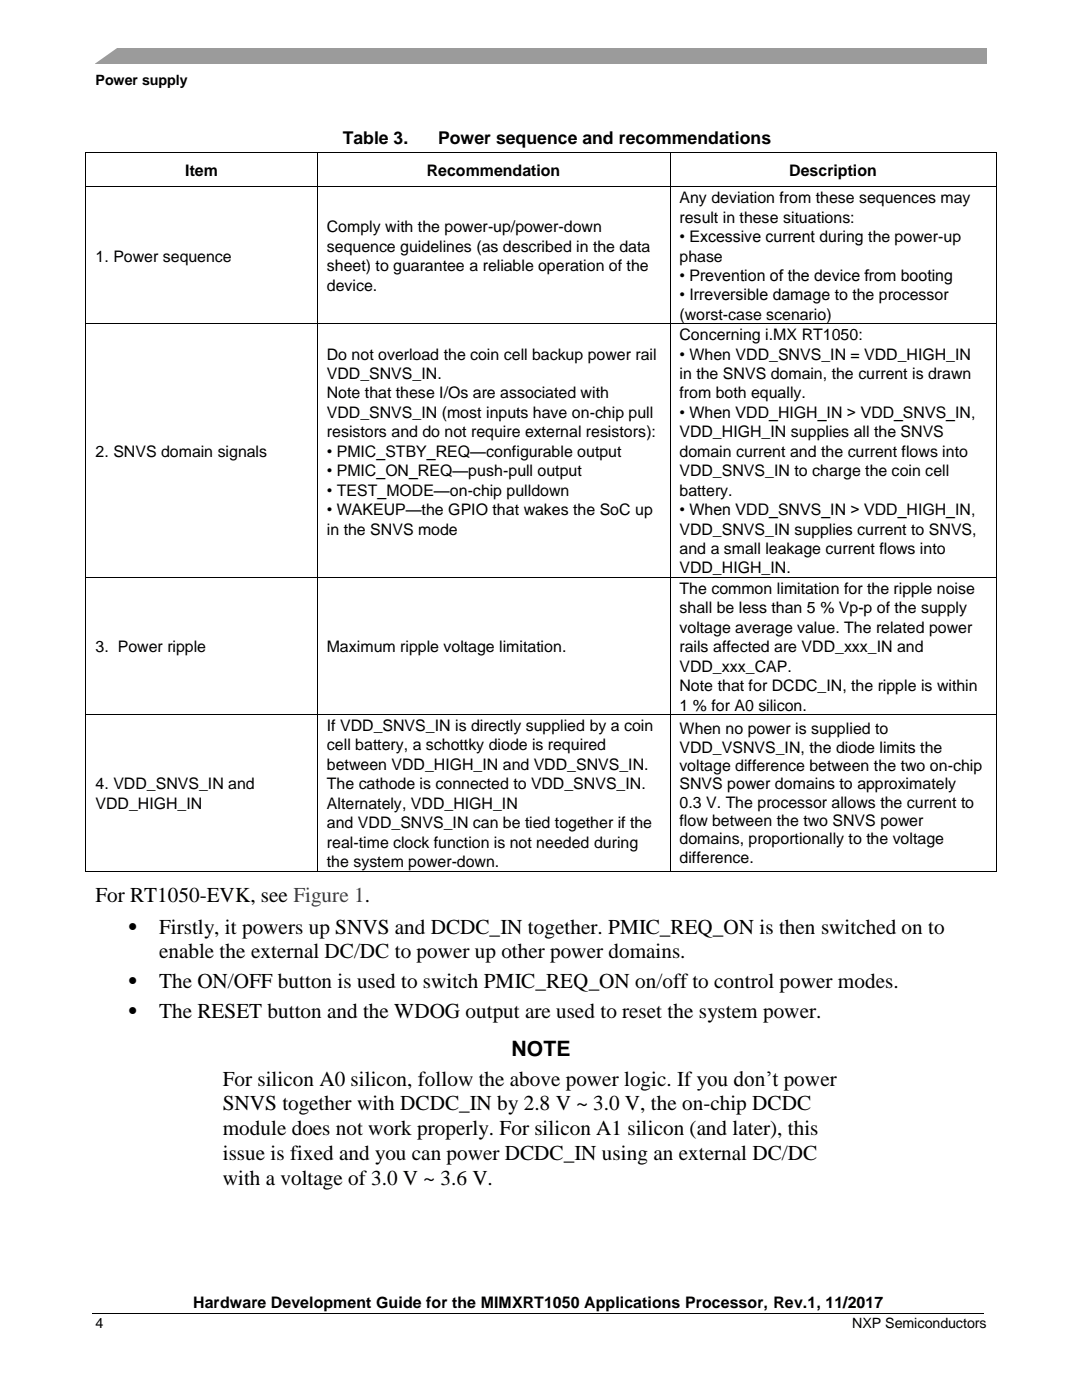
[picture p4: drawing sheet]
<svg xmlns="http://www.w3.org/2000/svg" width="216mm" height="279mm" viewBox="0 0 216 279" stroke-linecap="round" stroke-linejoin="round" font-family="sans-serif">
<defs><g id="words">
<g font-size="4.2">
<text x="19.1" y="180">For RT1050-EVK, see Figure 1.</text>
<text x="25.4" y="186.3">•</text>
<text x="31.8" y="186.3">Firstly, it powers up SNVS and DCDC_IN together. PMIC_REQ_ON is then switched on to</text>
<text x="31.8" y="191.3">enable the external DC/DC to power up other power domains.</text>
<text x="25.4" y="197.3">•</text>
<text x="31.8" y="197.3">The ON/OFF button is used to switch PMIC_REQ_ON on/off to control power modes.</text>
<text x="25.4" y="203.2">•</text>
<text x="31.8" y="203.2">The RESET button and the WDOG output are used to reset the system power.</text>
<text x="102.1" y="210.7">NOTE</text>
<text x="44.5" y="216.7">For silicon A0 silicon, follow the above power logic. If you don’t power</text>
<text x="44.5" y="221.6">SNVS together with DCDC_IN by 2.8 V ~ 3.0 V, the on-chip DCDC</text>
<text x="44.5" y="226.6">module does not work properly. For silicon A1 silicon (and later), this</text>
<text x="44.5" y="231.5">issue is fixed and you can power DCDC_IN using an external DC/DC</text>
<text x="44.5" y="236.5">with a voltage of 3.0 V ~ 3.6 V.</text>
</g>
<g font-size="3.5">
<text x="68.4" y="28.8">Table 3.</text>
<text x="87.4" y="28.8">Power sequence and recommendations</text>
</g>
<g font-size="3.2">
<text x="37" y="35.1">Item</text>
<text x="85.1" y="35.1">Recommendation</text>
<text x="157.5" y="35.1">Description</text>
<text x="135.6" y="40.6">Any deviation from these sequences may</text>
<text x="65.2" y="46.4">Comply with the power-up/power-down</text>
<text x="135.6" y="44.4">result in these situations:</text>
<text x="19.1" y="52.2">1. Power sequence</text>
<text x="65.2" y="50.3">sequence guidelines (as described in the data</text>
<text x="135.6" y="48.3">• Excessive current during the power-up</text>
<text x="135.6" y="52.2">phase</text>
<text x="65.2" y="54.1">sheet) to guarantee a reliable operation of the</text>
<text x="65.2" y="58">device.</text>
<text x="135.6" y="56.1">• Prevention of the device from booting</text>
<text x="135.6" y="60">• Irreversible damage to the processor</text>
<text x="135.6" y="63.8">(worst-case scenario)</text>
<text x="65.2" y="71.8">Do not overload the coin cell backup power rail</text>
<text x="135.6" y="67.9">Concerning i.MX RT1050:</text>
<text x="135.6" y="71.8">• When VDD_SNVS_IN = VDD_HIGH_IN</text>
<text x="65.2" y="75.7">VDD_SNVS_IN.</text>
<text x="135.6" y="75.7">in the SNVS domain, the current is drawn</text>
<text x="65.2" y="79.5">Note that these I/Os are associated with</text>
<text x="65.2" y="83.4">VDD_SNVS_IN (most inputs have on-chip pull</text>
<text x="135.6" y="79.5">from both equally.</text>
<text x="135.6" y="83.4">• When VDD_HIGH_IN &gt; VDD_SNVS_IN,</text>
<text x="65.2" y="87.3">resistors and do not require external resistors):</text>
<text x="135.6" y="87.3">VDD_HIGH_IN supplies all the SNVS</text>
<text x="19.1" y="91.2">2. SNVS domain signals</text>
<text x="65.2" y="91.2">• PMIC_STBY_REQ—configurable output</text>
<text x="65.2" y="95.1">• PMIC_ON_REQ—push-pull output</text>
<text x="135.6" y="91.2">domain current and the current flows into</text>
<text x="135.6" y="95.1">VDD_SNVS_IN to charge the coin cell</text>
<text x="65.2" y="99">• TEST_MODE—on-chip pulldown</text>
<text x="135.6" y="99">battery.</text>
<text x="65.2" y="102.8">• WAKEUP—the GPIO that wakes the SoC up</text>
<text x="65.2" y="106.7">in the SNVS mode</text>
<text x="135.6" y="102.8">• When VDD_SNVS_IN &gt; VDD_HIGH_IN,</text>
<text x="135.6" y="106.7">VDD_SNVS_IN supplies current to SNVS,</text>
<text x="135.6" y="110.6">and a small leakage current flows into</text>
<text x="135.6" y="114.4">VDD_HIGH_IN.</text>
<text x="135.6" y="118.5">The common limitation for the ripple noise</text>
<text x="135.6" y="122.4">shall be less than 5 % Vp-p of the supply</text>
<text x="19.1" y="130.2">3. Power ripple</text>
<text x="65.2" y="130.2">Maximum ripple voltage limitation.</text>
<text x="135.6" y="126.3">voltage average value. The related power</text>
<text x="135.6" y="130.2">rails affected are VDD_xxx_IN and</text>
<text x="135.6" y="134.1">VDD_xxx_CAP.</text>
<text x="135.6" y="137.9">Note that for DCDC_IN, the ripple is within</text>
<text x="135.6" y="141.8">1 % for A0 silicon.</text>
<text x="65.2" y="145.9">If VDD_SNVS_IN is directly supplied by a coin</text>
<text x="65.2" y="149.8">cell battery, a schottky diode is required</text>
<text x="135.6" y="146.6">When no power is supplied to</text>
<text x="65.2" y="153.6">between VDD_HIGH_IN and VDD_SNVS_IN.</text>
<text x="135.6" y="150.2">VDD_VSNVS_IN, the diode limits the</text>
<text x="135.6" y="153.9">voltage difference between the two on-chip</text>
<text x="19.1" y="157.5">4. VDD_SNVS_IN and</text>
<text x="19.1" y="161.4">VDD_HIGH_IN</text>
<text x="65.2" y="157.5">The cathode is connected to VDD_SNVS_IN.</text>
<text x="65.2" y="161.4">Alternately, VDD_HIGH_IN</text>
<text x="135.6" y="157.5">SNVS power domains to approximately</text>
<text x="135.6" y="161.2">0.3 V. The processor allows the current to</text>
<text x="65.2" y="165.3">and VDD_SNVS_IN can be tied together if the</text>
<text x="135.6" y="164.8">flow between the two SNVS power</text>
<text x="65.2" y="169.1">real-time clock function is not needed during</text>
<text x="65.2" y="173">the system power-down.</text>
<text x="135.6" y="168.5">domains, proportionally to the voltage</text>
<text x="135.6" y="172.2">difference.</text>
<text x="38.6" y="261.1">Hardware Development Guide for the MIMXRT1050 Applications Processor, Rev.1, 11/2017</text>
</g>
<g font-size="2.8">
<text x="19.1" y="17.1">Power supply</text>
<text x="19.1" y="265">4</text>
<text x="170" y="265">NXP Semiconductors</text>
</g>
</g></defs>
<path d="M19 9.5h177.8v3.2h-177.8z" fill-rule="evenodd" fill="#9b9b9b"/>
<path d="M17.1 9.2h6.8l-5.4 3.8h-1.4z" fill-rule="evenodd" fill="#fff"/>
<g fill="none" stroke="#000" stroke-width=".2">
<path d="M17.1 30.5v6.7M17.1 37.4v27.2M17.2 30.4h46M17.2 37.3h46M63.3 30.5v6.7M63.3 37.4v27.2M63.4 30.4h70.2M63.4 37.3h70.2M133.7 30.5v6.7M133.7 37.4v27.2M133.8 30.4h64.9M133.8 37.3h64.9"/>
<path d="M198.8 30.5v6.7M198.8 37.4v27.2M17.1 64.7v50.5M17.2 64.7h46M63.3 64.7v50.5M63.4 64.7h70.2M133.7 64.7v50.5M133.8 64.7h64.9M198.8 64.7v50.5M17.1 115.3v27.2M17.2 115.2h46M63.3 115.3v27.2"/>
<path d="M63.4 115.2h70.2M133.7 115.3v27.2M133.8 115.2h64.9M198.8 115.3v27.2M17.1 142.7v31.1M17.2 142.6h46M63.3 142.7v31.1M63.4 142.6h70.2M133.7 142.7v31.1M133.8 142.6h64.9M198.8 142.7v31.1M17.2 173.8h46"/>
<path d="M63.4 173.8h70.2M133.8 173.8h64.9M18.5 262.1h177.8"/>
</g>
<g fill="#000">
<path d="M17.1 30.3h.1v.2h-.1z" fill-rule="evenodd"/>
<path d="M17.1 30.3h.1v.2h-.1z" fill-rule="evenodd"/>
<path d="M17.1 37.2h.1v.2h-.1z" fill-rule="evenodd"/>
<path d="M63.2 30.3h.2v.2h-.2z" fill-rule="evenodd"/>
<path d="M63.2 37.2h.2v.2h-.2z" fill-rule="evenodd"/>
<path d="M133.6 30.3h.2v.2h-.2z" fill-rule="evenodd"/>
<path d="M133.6 37.2h.2v.2h-.2z" fill-rule="evenodd"/>
<path d="M198.7 30.3h.2v.2h-.2z" fill-rule="evenodd"/>
<path d="M198.7 30.3h.2v.2h-.2z" fill-rule="evenodd"/>
<path d="M198.7 37.2h.2v.2h-.2z" fill-rule="evenodd"/>
<path d="M17.1 64.6h.1v.1h-.1z" fill-rule="evenodd"/>
<path d="M63.2 64.6h.2v.1h-.2z" fill-rule="evenodd"/>
<path d="M133.6 64.6h.2v.1h-.2z" fill-rule="evenodd"/>
<path d="M198.7 64.6h.2v.1h-.2z" fill-rule="evenodd"/>
<path d="M17.1 115.2h.1v.1h-.1z" fill-rule="evenodd"/>
<path d="M63.2 115.2h.2v.1h-.2z" fill-rule="evenodd"/>
<path d="M133.6 115.2h.2v.1h-.2z" fill-rule="evenodd"/>
<path d="M198.7 115.2h.2v.1h-.2z" fill-rule="evenodd"/>
<path d="M17.1 142.5h.1v.2h-.1z" fill-rule="evenodd"/>
<path d="M63.2 142.5h.2v.2h-.2z" fill-rule="evenodd"/>
<path d="M133.6 142.5h.2v.2h-.2z" fill-rule="evenodd"/>
<path d="M198.7 142.5h.2v.2h-.2z" fill-rule="evenodd"/>
<path d="M17.1 173.8h.1v.1h-.1z" fill-rule="evenodd"/>
<path d="M17.1 173.8h.1v.1h-.1z" fill-rule="evenodd"/>
<path d="M63.2 173.8h.2v.1h-.2z" fill-rule="evenodd"/>
<path d="M133.6 173.8h.2v.1h-.2z" fill-rule="evenodd"/>
<path d="M198.7 173.8h.2v.1h-.2z" fill-rule="evenodd"/>
<path d="M198.7 173.8h.2v.1h-.2z" fill-rule="evenodd"/>
</g>
<use href="#words"/>
</svg>
